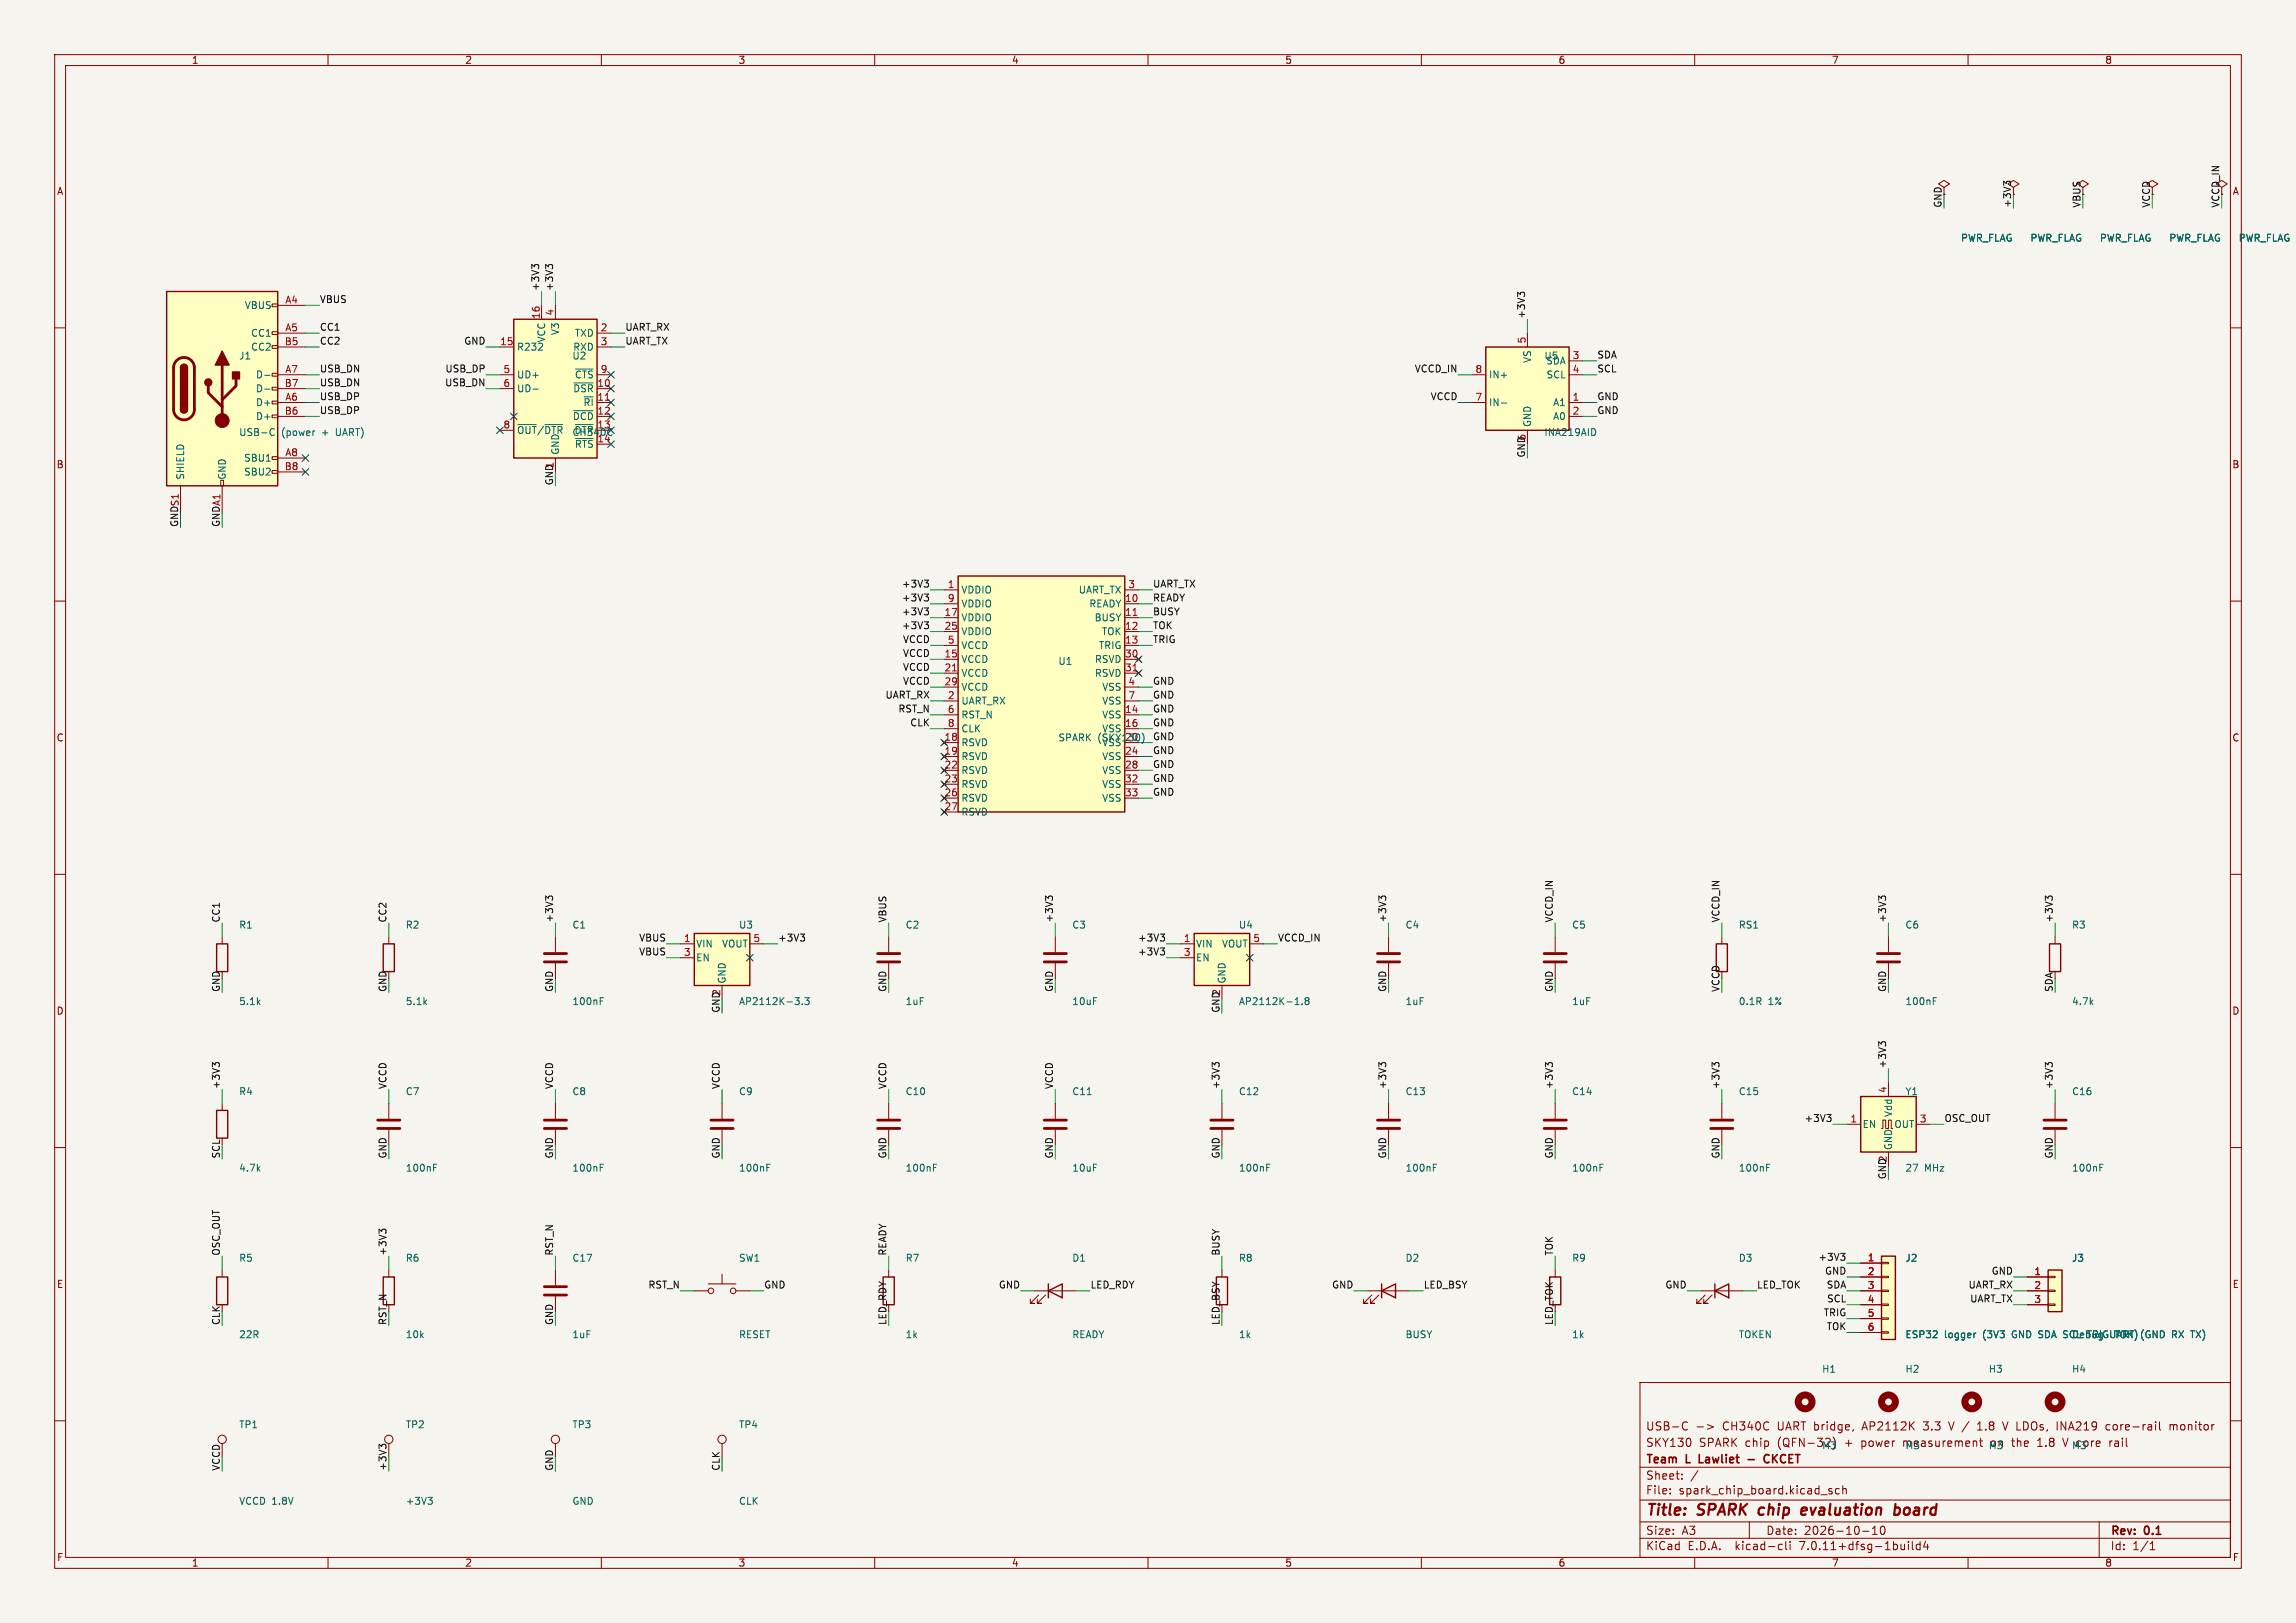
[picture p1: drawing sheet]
<svg xmlns="http://www.w3.org/2000/svg" width="420mm" height="297mm" viewBox="0 0 420 297" stroke-linecap="round" stroke-linejoin="round" font-family="sans-serif">
<defs><g id="words">
<g font-size="2.8" fill="#840000">
<text x="301" y="277.9">Title:</text>
<text x="310.6" y="277.9">SPARK chip</text>
<text x="331.2" y="277.9">evaluation</text>
<text x="349" y="277.9">board</text>
</g>
<g font-size="2.1" fill="#840000">
<text x="301" y="262">USB-C</text>
<text x="315.2" y="262">CH340C</text>
<text x="325.3" y="262">UART bridge,</text>
<text x="341.1" y="262">AP2112K</text>
<text x="352.4" y="262">3.3</text>
<text x="357.3" y="262">V /</text>
<text x="362.8" y="262">1.8</text>
<text x="367.6" y="262">V LDOs,</text>
<text x="377.7" y="262">INA219</text>
<text x="386.9" y="262">core-rail</text>
<text x="398.7" y="262">monitor</text>
<text x="301" y="268.2">Team</text>
<text x="301" y="265">SKY130</text>
<text x="308.5" y="268.2">L</text>
<text x="310.8" y="265">SPARK chip</text>
<text x="311.5" y="268.2">Lawliet</text>
<text x="324.6" y="268.2">CKCET</text>
<text x="325.3" y="265">(QFN-32)</text>
<text x="337.8" y="265">+</text>
<text x="340.9" y="265">power</text>
<text x="348.7" y="265">measurement</text>
<text x="369" y="265">the</text>
<text x="373.8" y="265">1.8</text>
<text x="378.6" y="265">V core</text>
<text x="387.4" y="265">rail</text>
<text x="301" y="273.7">File:</text>
<text x="301" y="271">Sheet:</text>
<text x="307.1" y="273.7">spark_chip_board.kicad_sch</text>
<text x="301" y="281.1">Size:</text>
<text x="307.6" y="281.1">A3</text>
<text x="323" y="281.1">Date:</text>
<text x="330" y="281.1">2026-10-10</text>
<text x="386" y="281.3">Rev:</text>
<text x="392.4" y="281.3">0.1</text>
<text x="301" y="283.9">KiCad</text>
<text x="308.7" y="283.9">E.D.A.</text>
<text x="317.6" y="283.9">kicad-cli</text>
<text x="329.5" y="283.9">7.0.11+dfsg-1build4</text>
<text x="386" y="283.9">Id:</text>
<text x="390.1" y="283.9">1/1</text>
</g>
<text font-size="2.1" fill="#006464" x="364.9" y="265">on</text>
<g font-size="1.8" fill="#840000">
<text x="35" y="11.9">1</text>
<text x="85" y="11.9">2</text>
<text x="135" y="11.9">3</text>
<text x="185" y="11.9">4</text>
<text x="235" y="11.9">5</text>
<text x="285" y="11.9">6</text>
<text x="335" y="11.9">7</text>
<text x="385" y="11.9">8</text>
<text x="10.3" y="35.9">A</text>
<text x="408.3" y="35.9">A</text>
<text x="355.2" y="38.1" transform="rotate(-90 355.2 38.1)">GND</text>
<text x="367.9" y="38.1" transform="rotate(-90 367.9 38.1)">+3V3</text>
<text x="380.6" y="38.1" transform="rotate(-90 380.6 38.1)">VBUS</text>
<text x="393.3" y="38.1" transform="rotate(-90 393.3 38.1)">VCCD</text>
<text x="406" y="38.1" transform="rotate(-90 406 38.1)">VCCD_IN</text>
<text x="10.3" y="85.9">B</text>
<text x="408.2" y="85.9">B</text>
<text x="10.3" y="135.9">C</text>
<text x="408.2" y="135.9">C</text>
<text x="10.3" y="185.9">D</text>
<text x="408.2" y="185.9">D</text>
<text x="10.3" y="235.9">E</text>
<text x="408.3" y="235.9">E</text>
<text x="10.3" y="285.9">F</text>
<text x="35" y="286.9">1</text>
<text x="85" y="286.9">2</text>
<text x="135" y="286.9">3</text>
<text x="185" y="286.9">4</text>
<text x="235" y="286.9">5</text>
<text x="285" y="286.9">6</text>
<text x="335" y="286.9">7</text>
<text x="385" y="286.9">8</text>
<text x="408.3" y="285.9">F</text>
</g>
<g font-size="1.8" fill="#006464">
<text x="358.6" y="44.4">PWR_FLAG</text>
<text x="371.3" y="44.4">PWR_FLAG</text>
<text x="384" y="44.4">PWR_FLAG</text>
<text x="396.7" y="44.4">PWR_FLAG</text>
<text x="409.4" y="44.4">PWR_FLAG</text>
<text x="44.7" y="56.7">VBUS</text>
<text x="43.6" y="66">J1</text>
<text x="45.8" y="61.8">CC1</text>
<text x="45.8" y="64.4">CC2</text>
<text x="94.5" y="64.4">R232</text>
<text x="99.9" y="62.8" transform="rotate(-90 99.9 62.8)">VCC</text>
<text x="102.5" y="61.4" transform="rotate(-90 102.5 61.4)">V3</text>
<text x="104.6" y="66">U2</text>
<text x="104.8" y="64.4">RXD</text>
<text x="105.1" y="61.8">TXD</text>
<text x="282.4" y="66">U5</text>
<text x="46.7" y="69.4">D-</text>
<text x="46.7" y="72">D-</text>
<text x="94.5" y="69.4">UD+</text>
<text x="94.5" y="72">UD-</text>
<text x="104.8" y="72">~{DSR}</text>
<text x="105.1" y="69.4">~{CTS}</text>
<text x="272.3" y="69.4">IN+</text>
<text x="280.3" y="66.5" transform="rotate(-90 280.3 66.5)">VS</text>
<text x="282.7" y="66.9">SDA</text>
<text x="282.8" y="69.4">SCL</text>
<text x="46.7" y="74.5">D+</text>
<text x="46.7" y="77.1">D+</text>
<text x="104.7" y="77.1">~{DCD}</text>
<text x="106.6" y="74.5">~{RI}</text>
<text x="272.3" y="74.5">IN-</text>
<text x="284" y="74.5">A1</text>
<text x="284" y="77.1">A0</text>
<text x="43.6" y="80">USB-C</text>
<text x="51.5" y="80">(power</text>
<text x="59" y="80">+</text>
<text x="61.7" y="80">UART)</text>
<text x="94.5" y="79.6">~{OUT}/~{DTR}</text>
<text x="102.5" y="83.3" transform="rotate(-90 102.5 83.3)">GND</text>
<text x="104.6" y="80">CH340C</text>
<text x="105" y="79.6">~{DTR}</text>
<text x="105.1" y="82.1">~{RTS}</text>
<text x="109.2" y="78.5">13</text>
<text x="109.2" y="81">14</text>
<text x="280.3" y="78.2" transform="rotate(-90 280.3 78.2)">GND</text>
<text x="282.4" y="80">INA219AID</text>
<text x="33.9" y="87.9" transform="rotate(-90 33.9 87.9)">SHIELD</text>
<text x="41.5" y="87.9" transform="rotate(-90 41.5 87.9)">GND</text>
<text x="44.6" y="84.7">SBU1</text>
<text x="44.6" y="87.2">SBU2</text>
<text x="175.8" y="108.8">VDDIO</text>
<text x="175.8" y="113.9">VDDIO</text>
<text x="175.8" y="111.4">VDDIO</text>
<text x="197.2" y="108.8">UART_TX</text>
<text x="199.2" y="111.4">READY</text>
<text x="200.1" y="113.9">BUSY</text>
<text x="175.8" y="116.4">VDDIO</text>
<text x="175.8" y="119">VCCD</text>
<text x="200.9" y="119">TRIG</text>
<text x="201.5" y="116.4">TOK</text>
<text x="175.8" y="121.5">VCCD</text>
<text x="175.8" y="124.1">VCCD</text>
<text x="193.5" y="121.9">U1</text>
<text x="200.2" y="121.5">RSVD</text>
<text x="200.2" y="124.1">RSVD</text>
<text x="175.8" y="129.1">UART_RX</text>
<text x="175.8" y="126.6">VCCD</text>
<text x="175.8" y="131.7">RST_N</text>
<text x="201.5" y="131.7">VSS</text>
<text x="201.5" y="126.6">VSS</text>
<text x="201.5" y="129.1">VSS</text>
<text x="175.8" y="136.8">RSVD</text>
<text x="175.8" y="134.2">CLK</text>
<text x="193.5" y="135.9">SPARK</text>
<text x="200.8" y="135.9">(SKY130)</text>
<text x="201.5" y="134.2">VSS</text>
<text x="201.5" y="136.8">VSS</text>
<text x="205.7" y="135.6">20</text>
<text x="175.8" y="139.3">RSVD</text>
<text x="175.8" y="141.8">RSVD</text>
<text x="201.5" y="139.3">VSS</text>
<text x="201.5" y="141.8">VSS</text>
<text x="175.8" y="144.4">RSVD</text>
<text x="175.8" y="146.9">RSVD</text>
<text x="175.8" y="149.5">RSVD</text>
<text x="201.5" y="144.4">VSS</text>
<text x="201.5" y="146.9">VSS</text>
<text x="43.6" y="170.1">R1</text>
<text x="74.1" y="170.1">R2</text>
<text x="104.6" y="170.1">C1</text>
<text x="127.3" y="173.6">VIN</text>
<text x="132" y="173.6">VOUT</text>
<text x="135.1" y="170.1">U3</text>
<text x="165.6" y="170.1">C2</text>
<text x="196" y="170.1">C3</text>
<text x="218.7" y="173.6">VIN</text>
<text x="223.4" y="173.6">VOUT</text>
<text x="226.5" y="170.1">U4</text>
<text x="257" y="170.1">C4</text>
<text x="287.5" y="170.1">C5</text>
<text x="318" y="170.1">RS1</text>
<text x="348.4" y="170.1">C6</text>
<text x="378.9" y="170.1">R3</text>
<text x="127.3" y="176.1">EN</text>
<text x="218.7" y="176.1">EN</text>
<text x="43.6" y="184.1">5.1k</text>
<text x="74.1" y="184.1">5.1k</text>
<text x="104.6" y="184.1">100nF</text>
<text x="132.9" y="180.1" transform="rotate(-90 132.9 180.1)">GND</text>
<text x="135.1" y="184.1">AP2112K-3.3</text>
<text x="165.6" y="184.1">1uF</text>
<text x="196" y="184.1">10uF</text>
<text x="224.4" y="180.1" transform="rotate(-90 224.4 180.1)">GND</text>
<text x="226.5" y="184.1">AP2112K-1.8</text>
<text x="257" y="184.1">1uF</text>
<text x="287.5" y="184.1">1uF</text>
<text x="318" y="184.1">0.1R</text>
<text x="323.4" y="184.1">1%</text>
<text x="348.4" y="184.1">100nF</text>
<text x="378.9" y="184.1">4.7k</text>
<text x="43.6" y="200.6">R4</text>
<text x="74.1" y="200.6">C7</text>
<text x="104.6" y="200.6">C8</text>
<text x="135.1" y="200.6">C9</text>
<text x="165.6" y="200.6">C10</text>
<text x="196" y="200.6">C11</text>
<text x="226.5" y="200.6">C12</text>
<text x="257" y="200.6">C13</text>
<text x="287.5" y="200.6">C14</text>
<text x="318" y="200.6">C15</text>
<text x="348.4" y="200.6">Y1</text>
<text x="378.9" y="200.6">C16</text>
<text x="340.6" y="206.6">EN</text>
<text x="346.3" y="204.5" transform="rotate(-90 346.3 204.5)">Vdd</text>
<text x="346.4" y="206.6">OUT</text>
<text x="43.6" y="214.6">4.7k</text>
<text x="74.1" y="214.6">100nF</text>
<text x="104.6" y="214.6">100nF</text>
<text x="135.1" y="214.6">100nF</text>
<text x="165.6" y="214.6">100nF</text>
<text x="196" y="214.6">10uF</text>
<text x="226.5" y="214.6">100nF</text>
<text x="257" y="214.6">100nF</text>
<text x="287.5" y="214.6">100nF</text>
<text x="318" y="214.6">100nF</text>
<text x="346.3" y="210.6" transform="rotate(-90 346.3 210.6)">GND</text>
<text x="348.4" y="214.6">27</text>
<text x="352" y="214.6">MHz</text>
<text x="378.9" y="214.6">100nF</text>
<text x="43.6" y="231.1">R5</text>
<text x="74.1" y="231.1">R6</text>
<text x="104.6" y="231.1">C17</text>
<text x="135.1" y="231.1">SW1</text>
<text x="165.6" y="231.1">R7</text>
<text x="196" y="231.1">D1</text>
<text x="226.5" y="231.1">R8</text>
<text x="257" y="231.1">D2</text>
<text x="287.5" y="231.1">R9</text>
<text x="318" y="231.1">D3</text>
<text x="348.4" y="231.1">J2</text>
<text x="378.9" y="231.1">J3</text>
<text x="43.6" y="245.1">22R</text>
<text x="74.1" y="245.1">10k</text>
<text x="104.6" y="245.1">1uF</text>
<text x="135.1" y="245.1">RESET</text>
<text x="165.6" y="245.1">1k</text>
<text x="196" y="245.1">READY</text>
<text x="226.5" y="245.1">1k</text>
<text x="257" y="245.1">BUSY</text>
<text x="287.5" y="245.1">1k</text>
<text x="318" y="245.1">TOKEN</text>
<text x="348.4" y="245.1">ESP32</text>
<text x="355.7" y="245.1">logger</text>
<text x="362.8" y="245.1">(3V3</text>
<text x="368.4" y="245.1">GND SDA SCL</text>
<text x="378.9" y="245.1">Debug</text>
<text x="382.8" y="245.1">TRIG TOK)(GND</text>
<text x="385.9" y="245.1">UART</text>
<text x="397.6" y="245.1">RX TX)</text>
<text x="333.2" y="251.4">H1</text>
<text x="348.4" y="251.4">H2</text>
<text x="363.7" y="251.4">H3</text>
<text x="378.9" y="251.4">H4</text>
<text x="43.6" y="261.6">TP1</text>
<text x="74.1" y="261.6">TP2</text>
<text x="104.6" y="261.6">TP3</text>
<text x="135.1" y="261.6">TP4</text>
<text x="333.2" y="265.4">M3</text>
<text x="348.4" y="265.4">M3</text>
<text x="363.7" y="265.4">M3</text>
<text x="378.9" y="265.4">M3</text>
<text x="43.6" y="275.6">VCCD 1.8V</text>
<text x="74.1" y="275.6">+3V3</text>
<text x="104.6" y="275.6">GND</text>
<text x="135.1" y="275.6">CLK</text>
</g>
<g font-size="1.8" fill="#0f0f0f">
<text x="98.7" y="53.3" transform="rotate(-90 98.7 53.3)">+3V3</text>
<text x="101.3" y="53.3" transform="rotate(-90 101.3 53.3)">+3V3</text>
<text x="58.4" y="55.5">VBUS</text>
<text x="279" y="58.4" transform="rotate(-90 279 58.4)">+3V3</text>
<text x="58.4" y="60.6">CC1</text>
<text x="58.4" y="63.2">CC2</text>
<text x="84.8" y="63.2">GND</text>
<text x="114.3" y="60.6">UART_RX</text>
<text x="114.3" y="63.2">UART_TX</text>
<text x="292.1" y="65.7">SDA</text>
<text x="58.4" y="70.8">USB_DN</text>
<text x="58.4" y="68.2">USB_DN</text>
<text x="81.3" y="70.8">USB_DN</text>
<text x="81.4" y="68.2">USB_DP</text>
<text x="258.7" y="68.2">VCCD_IN</text>
<text x="292.1" y="68.2">SCL</text>
<text x="58.4" y="75.9">USB_DP</text>
<text x="58.4" y="73.3">USB_DP</text>
<text x="261.6" y="73.3">VCCD</text>
<text x="292.1" y="73.3">GND</text>
<text x="292.1" y="75.9">GND</text>
<text x="279.1" y="80.7" transform="rotate(-90 279.1 80.7)">6</text>
<text x="101.3" y="85.8" transform="rotate(-90 101.3 85.8)">1</text>
<text x="164.9" y="107.6">+3V3</text>
<text x="210.8" y="107.6">UART_TX</text>
<text x="164.9" y="110.1">+3V3</text>
<text x="164.9" y="112.7">+3V3</text>
<text x="210.8" y="112.7">BUSY</text>
<text x="210.8" y="110.1">READY</text>
<text x="164.9" y="115.2">+3V3</text>
<text x="165.1" y="117.8">VCCD</text>
<text x="210.8" y="115.2">TOK</text>
<text x="210.8" y="117.8">TRIG</text>
<text x="165.1" y="122.8">VCCD</text>
<text x="165.1" y="120.3">VCCD</text>
<text x="165.1" y="125.4">VCCD</text>
<text x="210.8" y="125.4">GND</text>
<text x="161.9" y="127.9">UART_RX</text>
<text x="164.2" y="130.5">RST_N</text>
<text x="210.8" y="127.9">GND</text>
<text x="210.8" y="130.5">GND</text>
<text x="166.4" y="133">CLK</text>
<text x="210.8" y="135.5">GND</text>
<text x="210.8" y="133">GND</text>
<text x="210.8" y="138.1">GND</text>
<text x="210.8" y="140.6">GND</text>
<text x="210.8" y="143.2">GND</text>
<text x="210.8" y="145.7">GND</text>
<text x="40.3" y="168.9" transform="rotate(-90 40.3 168.9)">CC1</text>
<text x="70.8" y="168.9" transform="rotate(-90 70.8 168.9)">CC2</text>
<text x="101.3" y="168.9" transform="rotate(-90 101.3 168.9)">+3V3</text>
<text x="116.8" y="172.4">VBUS</text>
<text x="142.2" y="172.4">+3V3</text>
<text x="162.2" y="168.9" transform="rotate(-90 162.2 168.9)">VBUS</text>
<text x="192.7" y="168.9" transform="rotate(-90 192.7 168.9)">+3V3</text>
<text x="208.1" y="172.4">+3V3</text>
<text x="233.7" y="172.4">VCCD_IN</text>
<text x="253.7" y="168.9" transform="rotate(-90 253.7 168.9)">+3V3</text>
<text x="284.1" y="168.9" transform="rotate(-90 284.1 168.9)">VCCD_IN</text>
<text x="314.6" y="168.9" transform="rotate(-90 314.6 168.9)">VCCD_IN</text>
<text x="345.1" y="168.9" transform="rotate(-90 345.1 168.9)">+3V3</text>
<text x="375.6" y="168.9" transform="rotate(-90 375.6 168.9)">+3V3</text>
<text x="116.8" y="174.9">VBUS</text>
<text x="208.1" y="174.9">+3V3</text>
<text x="131.8" y="182.3" transform="rotate(-90 131.8 182.3)">2</text>
<text x="223.3" y="182.3" transform="rotate(-90 223.3 182.3)">2</text>
<text x="345.1" y="195.6" transform="rotate(-90 345.1 195.6)">+3V3</text>
<text x="40.3" y="199.4" transform="rotate(-90 40.3 199.4)">+3V3</text>
<text x="70.8" y="199.4" transform="rotate(-90 70.8 199.4)">VCCD</text>
<text x="101.3" y="199.4" transform="rotate(-90 101.3 199.4)">VCCD</text>
<text x="131.7" y="199.4" transform="rotate(-90 131.7 199.4)">VCCD</text>
<text x="162.2" y="199.4" transform="rotate(-90 162.2 199.4)">VCCD</text>
<text x="192.7" y="199.4" transform="rotate(-90 192.7 199.4)">VCCD</text>
<text x="223.2" y="199.4" transform="rotate(-90 223.2 199.4)">+3V3</text>
<text x="253.7" y="199.4" transform="rotate(-90 253.7 199.4)">+3V3</text>
<text x="284.1" y="199.4" transform="rotate(-90 284.1 199.4)">+3V3</text>
<text x="314.6" y="199.4" transform="rotate(-90 314.6 199.4)">+3V3</text>
<text x="375.6" y="199.4" transform="rotate(-90 375.6 199.4)">+3V3</text>
<text x="330" y="205.4">+3V3</text>
<text x="355.6" y="205.4">OSC_OUT</text>
<text x="345.2" y="212.8" transform="rotate(-90 345.2 212.8)">2</text>
<text x="40.3" y="229.9" transform="rotate(-90 40.3 229.9)">OSC_OUT</text>
<text x="70.8" y="229.9" transform="rotate(-90 70.8 229.9)">+3V3</text>
<text x="101.3" y="229.9" transform="rotate(-90 101.3 229.9)">RST_N</text>
<text x="162.2" y="229.9" transform="rotate(-90 162.2 229.9)">READY</text>
<text x="223.2" y="229.9" transform="rotate(-90 223.2 229.9)">BUSY</text>
<text x="284.1" y="229.9" transform="rotate(-90 284.1 229.9)">TOK</text>
<text x="332.5" y="230.8">+3V3</text>
<text x="333.7" y="233.3">GND</text>
<text x="364.2" y="233.3">GND</text>
<text x="118.5" y="235.9">RST_N</text>
<text x="139.7" y="235.9">GND</text>
<text x="182.6" y="235.9">GND</text>
<text x="199.4" y="235.9">LED_RDY</text>
<text x="243.6" y="235.9">GND</text>
<text x="260.3" y="235.9">LED_BSY</text>
<text x="304.5" y="235.9">GND</text>
<text x="321.3" y="235.9">LED_TOK</text>
<text x="334" y="235.9">SDA</text>
<text x="334.1" y="238.4">SCL</text>
<text x="360" y="235.9">UART_RX</text>
<text x="360.3" y="238.4">UART_TX</text>
<text x="333.5" y="241">TRIG</text>
<text x="334" y="243.5">TOK</text>
</g>
<g font-size="1.8" fill="#a90000">
<text x="52.1" y="55.6">A4</text>
<text x="98.8" y="58.5" transform="rotate(-90 98.8 58.5)">16</text>
<text x="101.3" y="57.9" transform="rotate(-90 101.3 57.9)">4</text>
<text x="52" y="63.2">B5</text>
<text x="52.1" y="60.7">A5</text>
<text x="91.4" y="63.2">15</text>
<text x="109.8" y="60.7">2</text>
<text x="109.8" y="63.2">3</text>
<text x="279.1" y="62.9" transform="rotate(-90 279.1 62.9)">5</text>
<text x="287.6" y="65.8">3</text>
<text x="52" y="70.9">B7</text>
<text x="52.1" y="68.3">A7</text>
<text x="92" y="68.3">5</text>
<text x="92" y="70.9">6</text>
<text x="109.2" y="70.9">10</text>
<text x="109.8" y="68.3">9</text>
<text x="269.8" y="68.3">8</text>
<text x="287.6" y="68.3">4</text>
<text x="52" y="75.9">B6</text>
<text x="52.1" y="73.4">A6</text>
<text x="109.2" y="73.4">11</text>
<text x="109.2" y="75.9">12</text>
<text x="269.8" y="73.4">7</text>
<text x="287.6" y="73.4">1</text>
<text x="287.6" y="75.9">2</text>
<text x="52.1" y="83.6">A8</text>
<text x="92" y="78.5">8</text>
<text x="52" y="86.1">B8</text>
<text x="173.3" y="107.7">1</text>
<text x="206.3" y="107.7">3</text>
<text x="172.7" y="112.8">17</text>
<text x="173.3" y="110.2">9</text>
<text x="205.7" y="110.2">10</text>
<text x="205.7" y="112.8">11</text>
<text x="172.7" y="115.3">25</text>
<text x="173.3" y="117.9">5</text>
<text x="205.7" y="115.3">12</text>
<text x="205.7" y="117.9">13</text>
<text x="172.7" y="120.4">15</text>
<text x="172.7" y="122.9">21</text>
<text x="172.7" y="125.5">29</text>
<text x="205.7" y="120.4">30</text>
<text x="205.7" y="122.9">31</text>
<text x="206.3" y="125.5">4</text>
<text x="173.3" y="128">2</text>
<text x="173.3" y="130.6">6</text>
<text x="205.7" y="130.6">14</text>
<text x="206.3" y="128">7</text>
<text x="172.7" y="135.6">18</text>
<text x="173.3" y="133.1">8</text>
<text x="205.7" y="133.1">16</text>
<text x="172.7" y="138.2">19</text>
<text x="172.7" y="140.7">22</text>
<text x="172.7" y="143.3">23</text>
<text x="205.7" y="138.2">24</text>
<text x="205.7" y="140.7">28</text>
<text x="205.7" y="143.3">32</text>
<text x="172.7" y="145.8">26</text>
<text x="172.7" y="148.3">27</text>
<text x="205.7" y="145.8">33</text>
<text x="125" y="172.5">1</text>
<text x="137.7" y="172.5">5</text>
<text x="216.5" y="172.5">1</text>
<text x="229.2" y="172.5">5</text>
<text x="125" y="175">3</text>
<text x="216.5" y="175">3</text>
<text x="345.2" y="200.1" transform="rotate(-90 345.2 200.1)">4</text>
<text x="338.4" y="205.5">1</text>
<text x="351.1" y="205.5">3</text>
<text x="341.6" y="230.9">1</text>
<text x="341.6" y="233.4">2</text>
<text x="372" y="233.4">1</text>
<text x="341.6" y="236">3</text>
<text x="341.6" y="238.5">4</text>
<text x="372" y="236">2</text>
<text x="372" y="238.5">3</text>
<text x="341.6" y="241">5</text>
<text x="341.6" y="243.6">6</text>
</g>
<g font-size="1.8" fill="#009600">
<text x="279" y="83.8" transform="rotate(-90 279 83.8)">GND</text>
<text x="101.3" y="88.9" transform="rotate(-90 101.3 88.9)">GND</text>
<text x="32.7" y="96.5" transform="rotate(-90 32.7 96.5)">GNDS1</text>
<text x="40.3" y="96.5" transform="rotate(-90 40.3 96.5)">GNDA1</text>
<text x="40.3" y="181.6" transform="rotate(-90 40.3 181.6)">GND</text>
<text x="70.8" y="181.6" transform="rotate(-90 70.8 181.6)">GND</text>
<text x="101.3" y="181.6" transform="rotate(-90 101.3 181.6)">GND</text>
<text x="131.7" y="185.4" transform="rotate(-90 131.7 185.4)">GND</text>
<text x="162.2" y="181.6" transform="rotate(-90 162.2 181.6)">GND</text>
<text x="192.7" y="181.6" transform="rotate(-90 192.7 181.6)">GND</text>
<text x="223.2" y="185.4" transform="rotate(-90 223.2 185.4)">GND</text>
<text x="253.7" y="181.6" transform="rotate(-90 253.7 181.6)">GND</text>
<text x="284.1" y="181.6" transform="rotate(-90 284.1 181.6)">GND</text>
<text x="314.6" y="181.6" transform="rotate(-90 314.6 181.6)">VCCD</text>
<text x="345.1" y="181.6" transform="rotate(-90 345.1 181.6)">GND</text>
<text x="375.6" y="181.6" transform="rotate(-90 375.6 181.6)">SDA</text>
<text x="40.3" y="212.1" transform="rotate(-90 40.3 212.1)">SCL</text>
<text x="70.8" y="212.1" transform="rotate(-90 70.8 212.1)">GND</text>
<text x="101.3" y="212.1" transform="rotate(-90 101.3 212.1)">GND</text>
<text x="131.7" y="212.1" transform="rotate(-90 131.7 212.1)">GND</text>
<text x="162.2" y="212.1" transform="rotate(-90 162.2 212.1)">GND</text>
<text x="192.7" y="212.1" transform="rotate(-90 192.7 212.1)">GND</text>
<text x="223.2" y="212.1" transform="rotate(-90 223.2 212.1)">GND</text>
<text x="253.7" y="212.1" transform="rotate(-90 253.7 212.1)">GND</text>
<text x="284.1" y="212.1" transform="rotate(-90 284.1 212.1)">GND</text>
<text x="314.6" y="212.1" transform="rotate(-90 314.6 212.1)">GND</text>
<text x="345.1" y="215.9" transform="rotate(-90 345.1 215.9)">GND</text>
<text x="375.6" y="212.1" transform="rotate(-90 375.6 212.1)">GND</text>
<text x="40.3" y="242.6" transform="rotate(-90 40.3 242.6)">CLK</text>
<text x="70.8" y="242.6" transform="rotate(-90 70.8 242.6)">RST_N</text>
<text x="101.3" y="242.6" transform="rotate(-90 101.3 242.6)">GND</text>
<text x="162.2" y="242.6" transform="rotate(-90 162.2 242.6)">LED_RDY</text>
<text x="223.2" y="242.6" transform="rotate(-90 223.2 242.6)">LED_BSY</text>
<text x="284.1" y="242.6" transform="rotate(-90 284.1 242.6)">LED_TOK</text>
<text x="40.3" y="269.2" transform="rotate(-90 40.3 269.2)">VCCD</text>
<text x="70.8" y="269.2" transform="rotate(-90 70.8 269.2)">+3V3</text>
<text x="101.3" y="269.2" transform="rotate(-90 101.3 269.2)">GND</text>
<text x="131.7" y="269.2" transform="rotate(-90 131.7 269.2)">CLK</text>
</g>
</g></defs>
<path d="M0 0h420v297h-420z" fill="#f5f4ef" stroke="#f5f4ef" stroke-width=".18"/>
<g fill="none" stroke="#840000" stroke-width=".18">
<path d="M10 10h400v277h-400zM12 12h396v273h-396zM60 10v2M110 10v2M160 10v2M210 10v2M260 10v2M310 10v2M360 10v2M355.6 34.3l1-.6-1-.7-1 .7 1 .6v1.3M368.3 34.3l1-.6-1-.7-1 .7 1 .6v1.3M381 34.3l1-.6-1-.7-1 .7 1 .6v1.3"/>
<path d="M393.7 34.3l1-.6-1-.7-1 .7 1 .6v1.3M406.4 34.3l1-.6-1-.7-1 .7 1 .6v1.3M10 60h2M49.8 55.6h1v.5h-1zM50.8 55.9h5.1M99.1 55.9v2.5M101.6 55.9v2.5M408 60h2M49.8 75.9h1v.6h-1zM49.8 73.4h1v.5h-1zM49.8 70.9h1v.5h-1zM49.8 68.3h1v.5h-1z"/>
<path d="M49.8 63.2h1v.6h-1zM49.8 60.7h1v.5h-1zM50.8 71.1h5.1M50.8 73.7h5.1M50.8 76.2h5.1M50.8 63.5h5.1M50.8 61h5.1M50.8 68.6h5.1M91.4 71.1h2.6M91.4 63.5h2.6M91.4 68.6h2.6M91.4 78.7h2.6"/>
<path d="M109.2 71.1h2.6M109.2 73.7h2.6M109.2 76.2h2.6M109.2 63.5h2.6M109.2 61h2.6M109.2 68.6h2.6M269.2 73.7h2.6M269.2 68.6h2.6M279.4 61v2.5M279.4 78.7v2.6M287 73.7h2.6M287 76.2h2.6"/>
<path d="M287 68.6h2.6M287 66h2.6M33 88.9v5.1M40.4 87.9h.5v1h-.5zM40.6 88.9v5.1M49.8 86.1h1v.5h-1zM49.8 83.6h1v.5h-1zM50.8 83.8h5.1M50.8 86.4h5.1M101.6 83.8v2.6M109.2 81.3h2.6M10 110h2"/>
<path d="M172.7 108h2.6M172.7 110.5h2.6M172.7 113h2.6M172.7 115.6h2.6M172.7 118.1h2.6M205.7 108h2.6M205.7 110.5h2.6M205.7 113h2.6M205.7 115.6h2.6M205.7 118.1h2.6M408 110h2M172.7 130.8h2.6"/>
<path d="M172.7 120.7h2.6M172.7 133.4h2.6M172.7 135.9h2.6M172.7 138.4h2.6M172.7 128.3h2.6M172.7 123.2h2.6M172.7 125.7h2.6M205.7 130.8h2.6M205.7 120.7h2.6M205.7 133.4h2.6M205.7 138.4h2.6M205.7 128.3h2.6"/>
<path d="M205.7 123.2h2.6M205.7 125.7h2.6M207.9 120.3l.8 .7M207.9 122.8l.8 .8M208.7 120.3l-.8 .7M208.7 122.8l-.8 .8M10 160h2M172.3 140.6l.8 .8M172.3 148.2l.8 .8M172.7 141h2.6M172.7 143.5h2.6M172.7 146.1h2.6"/>
<path d="M172.7 148.6h2.6M173.1 140.6l-.8 .8M173.1 148.2l-.8 .8M205.7 141h2.6M205.7 143.5h2.6M205.7 146.1h2.6M408 160h2M40.6 171.5v1.2M71.1 171.5v1.2M101.6 171.5v2.7M101.6 176.3v2.8M124.5 172.7h2.5"/>
<path d="M124.5 175.3h2.5M137.2 172.7h2.5M162.6 171.5v2.7M162.6 176.3v2.8M193 171.5v2.7M193 176.3v2.8M215.9 172.7h2.5M215.9 175.3h2.5M228.6 172.7h2.5M254 171.5v2.7M254 176.3v2.8M284.5 171.5v2.7"/>
<path d="M284.5 176.3v2.8M315 171.5v1.2M345.4 171.5v2.7M345.4 176.3v2.8M375.9 171.5v1.2M132.1 180.3v2.6M223.5 180.3v2.6M345.4 198.1v2.6M10 210h2M40.6 201.9v1.3M71.1 201.9v2.8M71.1 206.8v2.8"/>
<path d="M101.6 201.9v2.8M101.6 206.8v2.8M132.1 201.9v2.8M132.1 206.8v2.8M162.6 201.9v2.8M162.6 206.8v2.8M193 201.9v2.8M193 206.8v2.8M223.5 201.9v2.8M223.5 206.8v2.8M254 201.9v2.8M254 206.8v2.8"/>
<path d="M284.5 201.9v2.8M284.5 206.8v2.8M315 201.9v2.8M315 206.8v2.8M337.8 205.7h2.6M344.2 206.5h.2v-1.5h.5v1.5h.5v-1.5h.5v1.5h.3M345.4 210.8v2.6M350.5 205.7h2.6M375.9 201.9v2.8M375.9 206.8v2.8M408 210h2M40.6 232.4v1.3"/>
<path d="M71.1 232.4v1.3M101.6 232.4v2.8M101.6 237.2v2.8M127 236.2h2.5M129.5 234.9h5.1M132.1 233.2v1.7M134.6 236.2h2.6M162.6 232.4v1.3M189.2 236.2h7.6M190 237l-1.5 1.5h.7h-.7v-.8M191.3 237l-1.6 1.5h.8h-.8v-.8M223.5 232.4v1.3"/>
<path d="M250.2 236.2h7.6M251 237l-1.6 1.5h.8h-.8v-.8M252.2 237l-1.5 1.5h.8h-.8v-.8M284.5 232.4v1.3M311.1 236.2h7.7M311.9 237l-1.5 1.5h.7h-.7v-.8M313.2 237l-1.5 1.5h.7h-.7v-.8M340.4 231.1h3.8M340.4 233.7h3.8M340.4 236.2h3.8M340.4 238.8h3.8M344.2 238.6h1.2v.3h-1.2z"/>
<path d="M344.2 236.1h1.2v.2h-1.2zM344.2 233.6h1.2v.2h-1.2zM344.2 231h1.2v.3h-1.2zM370.8 233.7h3.8M370.8 236.2h3.8M370.8 238.8h3.8M374.6 238.6h1.3v.3h-1.3zM374.6 236.1h1.3v.2h-1.3zM374.6 233.6h1.3v.2h-1.3zM10 260h2M300 253h108v32h-108zM340.4 241.3h3.8"/>
<path d="M340.4 243.8h3.8M344.2 243.7h1.2v.3h-1.2zM344.2 241.2h1.2v.2h-1.2zM408 260h2M71.1 264.2v2.5M101.6 264.2v2.5M132.1 264.2v2.5M300 278.5h108M300 274.5h108M300 268.5h108M305.5 273.2v.2M305.5 272.5v.1"/>
<path d="M307.7 270.5v.2M307.7 269.8v.1M308 260.3l.4-.1 .3 .1M308.7 261.5l-.3 .2-.4-.1M310.4 261.1h1.2M310.6 269.1l-1.3 1.9M312.3 260.7l1.1 .4-1.1 .4M320 278.5v3M333.1 273.5h1.1M334.7 263.3l.1 .3M335.1 272.5l-.4-.1-.2 .2 .1 .2 .5 .2v.3h-.6M335.4 263l.3 .6"/>
<path d="M336.4 272.5l-.4-.1-.3 .3v.4l.2 .2h.5M337.1 272.5l.2-.1 .4 .1v.9M337.1 271.9v1.5M342.5 279.7l.4-.4v1.5M344.2 279.4l.1-.1a.8 .8 0 0 1 .5 .7 .8 .8 0 0 1-.5 .8 1 1 0 0 1-.1-1.4zM356.4 260.2l.5 1.5M361.7 261.7h.9M361.7 260.6l.5-.4v1.5M362.1 263.7h.6M362.3 263.2v1.3l.4 .2M366.3 260.2l.5 1.5 .5-1.5M367.9 263.7h.6"/>
<path d="M368.2 263.2v1.3l.2 .2M372.7 264.7h.9M372.7 263.6l.5-.4v1.5M377 261.7v-1.5l.9 1.5M377.3 263.2l.5 1.5 .5-1.5M384 278.5v6.5M385.3 261.5l.2 .2 .4-.1M385.9 263.7v1M385.9 260.8l-.4-.1-.2 .1M386.4 263.7l-.3 .1-.2 .2M386.9 264.2v.4M395 261.5l.2 .2"/>
<path d="M396.9 260.8l.5-.1 .2 .2M396.9 260.7v1M397.6 260.9v.8M398.2 260.8l-.4-.1-.2 .2M60 285v2M110 285v2M160 285v2M210 285v2M260 285v2M300 281.5h108M310 285v2M325.6 282.6l.4 .1"/>
<path d="M326 283.5l-.4 .1M326.7 282.1v1.3l.2 .2M327.4 282.1v.1M327.4 282.6v1M340.7 280.2h1.2M342.5 280.8h.9M349.1 282.1v.1M349.1 282.6v1M349.8 282.1v1.3l.2 .2M351.2 282.7l-.4-.1-.3 .3v.4l.2 .2h.5M351.2 282.1v1.5M352.2 282l-.3 1.1h.9"/>
<path d="M352.6 282.6v1M360 285v2M393.3 283.6h.9M393.3 282.5l.4-.4v1.5"/>
<circle cx="130" cy="236.2" r=".51"/>
<circle cx="134.1" cy="236.2" r=".51"/>
<circle cx="40.6" cy="263.4" r=".76"/>
<circle cx="71.1" cy="263.4" r=".76"/>
<circle cx="101.6" cy="263.4" r=".76"/>
<circle cx="132.1" cy="263.4" r=".76"/>
</g>
<path d="M330.4 276l-.1-.1-.6 .1-.2 .9 .2 .3 .6-.1M330.5 276.3l-1 .2M346.6 276l.2-.1 .6 .1 .2 .3-.1 .5a.66 .66 0 0 1-1 .3M346.7 275.2l-.2 2" fill="none" stroke="#840000" stroke-width=".4"/>
<path d="M310.8 266.2v1.5h.7M319.8 267.1h1.1M323.6 266.3a.6 .6 0 0 0-.7 0 .6 .6 0 0 0-.2 .7 .56 .56 0 0 0 .3 .6 .56 .56 0 0 0 .6-.1" fill="none" stroke="#840000" stroke-width=".3"/>
<g fill="none" stroke="#840000" stroke-width=".51">
<path d="M32.3 66a1.9 1.9 0 0 1 2.1-.4 1.9 1.9 0 0 1 1.2 1.7v7.6a1.91 1.91 0 0 1-1.9 1.9 1.91 1.91 0 0 1-2-1.9l.1-7.8 .1-.6zM38.1 70.6v1.3l2.5 2.5M40.6 66.8v10.2M43.2 69.3v1.3l-2.6 2.6M99.6 176h4M99.6 174.5h4M160.5 176h4.1M160.5 174.5h4.1M191 176h4.1M191 174.5h4.1M252 176h4M252 174.5h4"/>
<path d="M282.4 176h4.1M282.4 174.5h4.1M343.4 176h4.1M343.4 174.5h4.1M69.1 206.5h4.1M69.1 205h4.1M99.6 206.5h4M99.6 205h4M130 206.5h4.1M130 205h4.1M160.5 206.5h4.1M160.5 205h4.1"/>
<path d="M191 206.5h4.1M191 205h4.1M221.5 206.5h4.1M221.5 205h4.1M252 206.5h4M252 205h4M282.4 206.5h4.1M282.4 205h4.1M312.9 206.5h4.1M312.9 205h4.1M373.9 206.5h4.1M373.9 205h4.1"/>
<path d="M99.6 237h4M99.6 235.5h4"/>
</g>
<g fill="none" stroke="#006464" stroke-width=".18">
<path d="M48.4 71.2h1M48.4 68.7h1M49.6 78.5l.3-.1 .3 .2M50.2 79.6l-.3 .1-.3-.1M57.5 78.9h.1M94.7 77.7h3.4M97.5 71.2h1M99.7 77.7h3.2M104.9 75.2h3.6M105 70.1h3.5M105.2 77.7h3.3M105.3 67.5h3.2"/>
<path d="M111.9 78.5l.1 .1M112 79.6h-.1M274.6 73.8h1M291.8 78.6l.1 .4-.1 .5M105.3 80.2h3.2M208.9 134.1a1.46 1.46 0 0 1 0 2M109.8 183.2h.4M109.8 182.6h.6M145.4 182.6h.8l-.4 .5M146.1 183.2v.5M146.7 183.7v.1M147.2 182.6h.8l-.4 .5 .4 .1v.5l-.2 .1-.6-.1"/>
<path d="M236.9 183.8h.7M238.2 183.7v.1M239 183.1l-.3-.2 .3-.3h.2l.3 .2-.3 .3M239 183.1l-.3 .3 .1 .3 .2 .1h.3l.2-.2-.1-.4-.2-.1M239 183.1h.2M353.6 183.2h.5M353.6 182.6h.6M79.3 213.7h.4M79.3 213h.6M109.8 213.7h.4M109.8 213h.6M140.3 213.7h.4"/>
<path d="M140.3 213h.6M170.8 213.7h.4M170.8 213h.6M198.9 200.3h.7M231.7 213.7h.4M231.7 213h.6M262.2 213.7h.4M262.2 213h.6M292.7 213.7h.4M292.7 213h.6M323.2 213.7h.4M323.2 213h.6"/>
<path d="M384.1 213.7h.4M384.1 213h.6M361.4 244h-.2M78.3 274h.8l-.5 .5M78.8 274.5l.3 .2v.3l-.3 .3"/>
</g>
<g fill="none" stroke="#840000" stroke-width=".25">
<path d="M30.5 53.3h20.3v35.6h-20.3zM94 58.4h15.2v25.4h-15.2zM33 74.9a.64 .64 0 0 0 .7 .7 .64 .64 0 0 0 .6-.7M33 67.3a.64 .64 0 0 1 .7-.6 .64 .64 0 0 1 .6 .6M271.8 63.5h15.2v15.2h-15.2zM175.3 105.4h30.4v43.2h-30.4zM39.6 172.7h2.1v5.1h-2.1zM70.1 172.7h2v5.1h-2zM127 170.8h10.2v9.5h-10.2zM218.4 170.8h10.2v9.5h-10.2zM313.9 172.7h2.1v5.1h-2.1zM374.9 172.7h2v5.1h-2z"/>
<path d="M39.6 203.2h2.1v5.1h-2.1zM340.4 200.7h10.1v10.1h-10.1zM39.6 233.7h2.1v5.1h-2.1zM70.1 233.7h2v5.1h-2zM161.5 233.7h2.1v5.1h-2.1zM191.8 236.2l2.5-1.3v2.6zM191.8 234.9v2.6M222.5 233.7h2v5.1h-2zM252.7 236.2l2.6-1.3v2.6zM252.7 234.9v2.6M283.5 233.7h2v5.1h-2zM313.7 236.2l2.5-1.3v2.6z"/>
<path d="M313.7 234.9v2.6M344.2 229.9h2.5v15.2h-2.5zM374.6 232.4h2.6v7.6h-2.6z"/>
</g>
<g fill="#ffffc2" stroke="#ffffc2" stroke-width=".18">
<path d="M344.2 229.9h2.5v15.2h-2.5z"/>
<path d="M374.6 232.4h2.6v7.6h-2.6z"/>
<path d="M94 58.4h15.2v25.4h-15.2z"/>
<path d="M175.3 105.4h30.4v43.2h-30.4z"/>
<path d="M271.8 63.5h15.2v15.2h-15.2z"/>
<path d="M127 170.8h10.2v9.5h-10.2z"/>
<path d="M340.4 200.7h10.1v10.1h-10.1z"/>
<path d="M30.5 53.3h20.3v35.6h-20.3z"/>
<path d="M218.4 170.8h10.2v9.5h-10.2z"/>
</g>
<g fill="none" stroke="#840000" stroke-width="1.3">
<circle cx="330.2" cy="256.5" r="1.27"/>
<circle cx="345.4" cy="256.5" r="1.27"/>
<circle cx="360.7" cy="256.5" r="1.27"/>
<circle cx="375.9" cy="256.5" r="1.27"/>
</g>
<path d="M110.7 73.2h.8M207.3 112.6h.7M174.2 122.8h.8M207.3 122.8h.7" fill="none" stroke="#a90000" stroke-width=".18"/>
<g fill="#840000" stroke="#840000" stroke-width=".25">
<path d="M33 74.9h1.3a.64 .64 0 0 1-.6 .7 .64 .64 0 0 1-.7-.7z"/>
<path d="M33 67.3h1.3v7.6h-1.3z"/>
<path d="M33.2 66.9a.64 .64 0 0 1 .7-.2 .64 .64 0 0 1 .4 .6h-1.3z"/>
<path d="M40.6 64.3l1.3 2.5h-2.5z"/>
<path d="M42.5 68.1h1.3v1.2h-1.3z"/>
<circle cx="38.1" cy="70" r=".63"/>
</g>
<circle cx="40.6" cy="77" r="1.27" fill="#840000" stroke="#840000" stroke-width=".18"/>
<g fill="none" stroke="#0f0f0f" stroke-width=".18">
<path d="M367 33.6l-.5-.4v.7M367 33.4l.2-.2h.3l.3 .2M97.8 48.8l-.5-.4v.8M97.8 48.6l.2-.2h.3l.2 .2M100.3 48.6l.2-.2h.3l.3 .2M100.3 48.8l-.5-.4v.8M278.1 53.9l-.5-.4v.8M278.1 53.7l.2-.2h.3l.3 .2M169.1 106.2h.7l-.4 .5M169.1 108.7h.7l-.4 .5M169.1 111.2h.7l-.4 .5M169.1 113.8h.7l-.4 .5"/>
<path d="M169.6 106.7l.2 .2v.3l-.2 .2M169.6 109.2l.2 .2v.3l-.2 .3M169.6 111.7l.2 .3v.3l-.2 .2M169.6 114.3l.2 .2v.3l-.2 .3M100.3 164.2l.2-.2h.3l.3 .2M100.3 164.4l-.5-.4v.8M146.4 170.9h.8l-.4 .5M146.9 171.4l.3 .3v.3l-.3 .2M191.7 164.2l.3-.2h.3l.2 .2M191.7 164.4l-.4-.4v.8M212.2 173.5h.8l-.4 .5M212.2 170.9h.8l-.4 .5"/>
<path d="M212.8 174l.2 .2v.3l-.2 .2M212.8 171.4l.2 .3v.3l-.2 .2M252.7 164.2l.2-.2h.3l.3 .2M252.7 164.4l-.5-.4v.8M344.1 164.2l.3-.2h.3l.2 .2M344.1 164.4l-.4-.4v.8M374.6 164.2l.3-.2h.3l.2 .2M374.6 164.4l-.5-.4v.8M39.3 194.7l.3-.2h.3l.2 .2M39.3 194.9l-.4-.4v.7M222.2 194.7l.3-.2h.3l.2 .2M222.2 194.9l-.5-.4v.7"/>
<path d="M252.7 194.7l.2-.2h.3l.3 .2M252.7 194.9l-.5-.4v.7M283.2 194.7l.2-.2h.3l.3 .2M283.2 194.9l-.5-.4v.7M313.7 194.9l-.5-.4v.7M313.7 194.7l.2-.2h.3l.2 .2M344.1 191.1l-.4-.5v.8M344.1 190.9l.3-.3h.3l.2 .3M374.6 194.7l.3-.2h.3l.2 .2M374.6 194.9l-.5-.4v.7M334.2 204h.7l-.4 .4M334.7 204.4l.2 .3v.3l-.2 .2"/>
<path d="M69.8 225.4l-.5-.5v.8M69.8 225.2l.3-.3h.3l.2 .3M336.7 229.4h.8l-.4 .4M337.2 229.8l.3 .3v.3l-.3 .2M69.8 264.7l-.5-.4v.8M69.8 264.5l.3-.2h.3l.2 .2"/>
</g>
<g fill="none" stroke="#009600" stroke-width=".18">
<path d="M55.9 55.9h2.5M99.1 53.3v2.6M101.6 53.3v2.6M279.4 58.4v2.6M55.9 73.7h2.5M55.9 68.6h2.5M55.9 76.2h2.5M55.9 71.1h2.5M55.9 63.5h2.5M55.9 61h2.5M88.9 68.6h2.5M88.9 71.1h2.5"/>
<path d="M88.9 63.5h2.5M111.8 63.5h2.5M111.8 61h2.5M266.7 73.7h2.5M266.7 68.6h2.5M289.6 73.7h2.5M289.6 68.6h2.5M289.6 76.2h2.5M289.6 66h2.5M170.2 113h2.5M170.2 115.6h2.5M170.2 118.1h2.5"/>
<path d="M170.2 108h2.5M170.2 110.5h2.5M208.3 113h2.5M208.3 115.6h2.5M208.3 118.1h2.5M208.3 108h2.5M208.3 110.5h2.5M170.2 120.7h2.5M170.2 123.2h2.5M170.2 125.7h2.5M170.2 128.3h2.5M170.2 130.8h2.5"/>
<path d="M170.2 133.4h2.5M208.3 125.7h2.5M208.3 128.3h2.5M208.3 130.8h2.5M208.3 133.4h2.5M208.3 138.4h2.5M208.3 135.9h2.5M208.3 143.5h2.5M208.3 146.1h2.5M208.3 141h2.5M40.6 168.9v2.6M71.1 168.9v2.6"/>
<path d="M101.6 168.9v2.6M121.9 172.7h2.6M121.9 175.3h2.6M139.7 172.7h2.5M162.6 168.9v2.6M193 168.9v2.6M213.4 172.7h2.5M213.4 175.3h2.5M231.1 172.7h2.6M254 168.9v2.6M284.5 168.9v2.6M315 168.9v2.6"/>
<path d="M345.4 168.9v2.6M375.9 168.9v2.6M40.6 199.4v2.5M71.1 199.4v2.5M101.6 199.4v2.5M132.1 199.4v2.5M162.6 199.4v2.5M193 199.4v2.5M223.5 199.4v2.5M254 199.4v2.5M284.5 199.4v2.5M315 199.4v2.5"/>
<path d="M345.4 195.6v2.5M375.9 199.4v2.5M335.3 205.7h2.5M353.1 205.7h2.5M40.6 229.9v2.5M71.1 229.9v2.5M101.6 229.9v2.5M124.5 236.2h2.5M137.2 236.2h2.5M162.6 229.9v2.5M186.7 236.2h2.5M196.8 236.2h2.6"/>
<path d="M223.5 229.9v2.5M247.6 236.2h2.6M257.8 236.2h2.5M284.5 229.9v2.5M308.6 236.2h2.5M318.8 236.2h2.5M337.8 236.2h2.6M337.8 238.8h2.6M337.8 233.7h2.6M337.8 231.1h2.6M368.3 236.2h2.5M368.3 238.8h2.5"/>
<path d="M368.3 233.7h2.5M337.8 243.8h2.6M337.8 241.3h2.6"/>
</g>
<g fill="none" stroke="#000084" stroke-width=".18">
<path d="M90.8 78.1l1.2 1.2M92 78.1l-1.2 1.2M93.4 75.6l1.2 1.2M94.6 75.6l-1.2 1.2M111.2 75.6l1.2 1.2M111.2 78.1l1.2 1.2M111.2 70.5l1.2 1.2M111.2 73.1l1.2 1.2M111.2 68l1.2 1.2M112.4 75.6l-1.2 1.2M112.4 78.1l-1.2 1.2M112.4 70.5l-1.2 1.2"/>
<path d="M112.4 73.1l-1.2 1.2M112.4 68l-1.2 1.2M55.3 83.2l1.2 1.2M55.3 85.8l1.2 1.2M56.5 83.2l-1.2 1.2M56.5 85.8l-1.2 1.2M111.2 80.7l1.2 1.2M112.4 80.7l-1.2 1.2M172.1 135.3l1.2 1.2M172.1 137.8l1.2 1.2M173.3 135.3l-1.2 1.2M173.3 137.8l-1.2 1.2"/>
<path d="M207.7 122.6l1.2 1.2M207.7 120l1.2 1.3M208.9 122.6l-1.2 1.2M208.9 120l-1.2 1.3M172.1 140.4l1.2 1.2M172.1 142.9l1.2 1.2M172.1 145.4l1.2 1.3M172.1 148l1.2 1.2M173.3 140.4l-1.2 1.2M173.3 142.9l-1.2 1.2M173.3 145.4l-1.2 1.3M173.3 148l-1.2 1.2"/>
<path d="M136.6 174.7l1.2 1.2M137.8 174.7l-1.2 1.2M228 174.7l1.2 1.2M229.2 174.7l-1.2 1.2"/>
</g>
<use href="#words"/>
</svg>
